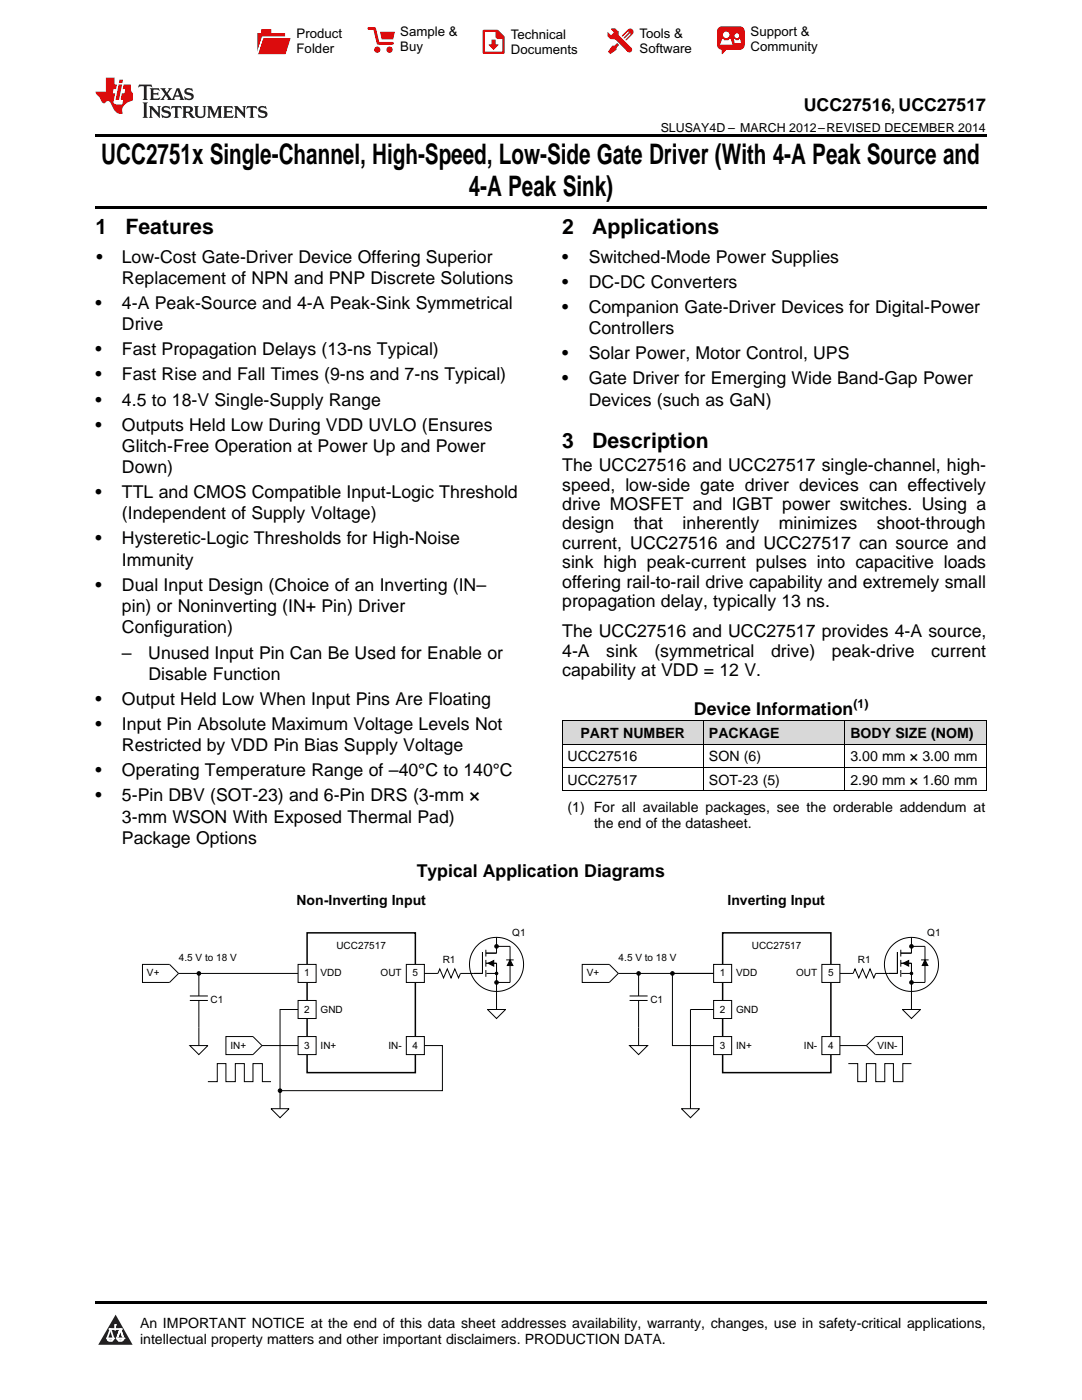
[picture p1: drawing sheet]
<svg xmlns="http://www.w3.org/2000/svg" width="216mm" height="279mm" viewBox="0 0 216 279" stroke-linecap="round" stroke-linejoin="round" font-family="sans-serif">
<defs><g id="words">
<g font-size="5.6">
<text x="20.2" y="32.8">UCC2751x Single-Channel, High-Speed, Low-Side Gate Driver (With 4-A Peak Source and</text>
<text x="93.5" y="39.2">4-A Peak Sink)</text>
</g>
<g font-size="4.2">
<text x="19" y="46.7">1</text>
<text x="25" y="46.7">Features</text>
<text x="112.2" y="46.7">2</text>
<text x="118.2" y="46.7">Applications</text>
<text x="112.2" y="89.4">3</text>
<text x="118.2" y="89.4">Description</text>
</g>
<g font-size="3.5">
<text x="160.4" y="22.2">UCC27516, UCC27517</text>
<text x="19.2" y="52.4">•</text>
<text x="24.3" y="52.4">Low-Cost Gate-Driver Device Offering Superior</text>
<text x="112.2" y="52.4">•</text>
<text x="117.5" y="52.4">Switched-Mode Power Supplies</text>
<text x="24.3" y="56.7">Replacement of NPN and PNP Discrete Solutions</text>
<text x="112.2" y="57.4">•</text>
<text x="117.5" y="57.4">DC-DC Converters</text>
<text x="19" y="61.7">•</text>
<text x="24.3" y="61.7">4-A Peak-Source and 4-A Peak-Sink Symmetrical</text>
<text x="24.3" y="65.9">Drive</text>
<text x="112.2" y="62.4">•</text>
<text x="117.5" y="62.4">Companion Gate-Driver Devices for Digital-Power</text>
<text x="19" y="70.9">•</text>
<text x="24.3" y="70.9">Fast Propagation Delays (13-ns Typical)</text>
<text x="112.2" y="71.7">•</text>
<text x="117.5" y="66.7">Controllers</text>
<text x="117.5" y="71.7">Solar Power, Motor Control, UPS</text>
<text x="19" y="75.9">•</text>
<text x="24.3" y="75.9">Fast Rise and Fall Times (9-ns and 7-ns Typical)</text>
<text x="112.2" y="76.7">•</text>
<text x="117.5" y="76.7">Gate Driver for Emerging Wide Band-Gap Power</text>
<text x="19" y="80.9">•</text>
<text x="24.3" y="80.9">4.5 to 18-V Single-Supply Range</text>
<text x="117.5" y="80.9">Devices (such as GaN)</text>
<text x="19" y="85.9">•</text>
<text x="24.3" y="85.9">Outputs Held Low During VDD UVLO (Ensures</text>
<text x="24.3" y="90.2">Glitch-Free Operation at Power Up and Power</text>
<text x="24.3" y="94.4">Down)</text>
<text x="112.2" y="94">The UCC27516 and UCC27517 single-channel, high-</text>
<text x="19" y="99.4">•</text>
<text x="24.3" y="99.4">TTL and CMOS Compatible Input-Logic Threshold</text>
<text x="112.2" y="97.9">speed, low-side gate driver devices can effectively</text>
<text x="112.2" y="101.8">drive MOSFET and IGBT power switches. Using a</text>
<text x="24.3" y="103.6">(Independent of Supply Voltage)</text>
<text x="112.2" y="105.7">design</text>
<text x="126.5" y="105.7">that</text>
<text x="136.2" y="105.7">inherently</text>
<text x="155.4" y="105.7">minimizes</text>
<text x="174.9" y="105.7">shoot-through</text>
<text x="19" y="108.7">•</text>
<text x="24.3" y="108.7">Hysteretic-Logic Thresholds for High-Noise</text>
<text x="24.3" y="112.9">Immunity</text>
<text x="112.2" y="109.5">current, UCC27516 and UCC27517 can source and</text>
<text x="112.2" y="113.4">sink high peak-current pulses into capacitive loads</text>
<text x="19" y="117.9">•</text>
<text x="24.3" y="117.9">Dual Input Design (Choice of an Inverting (IN–</text>
<text x="112.2" y="117.3">offering rail-to-rail drive capability and extremely small</text>
<text x="24.3" y="122.1">pin) or Noninverting (IN+ Pin) Driver</text>
<text x="112.2" y="121.2">propagation delay, typically 13 ns.</text>
<text x="24.3" y="126.4">Configuration)</text>
<text x="24.3" y="131.4">–</text>
<text x="29.6" y="131.4">Unused Input Pin Can Be Used for Enable or</text>
<text x="112.2" y="127.1">The UCC27516 and UCC27517 provides 4-A source,</text>
<text x="112.2" y="131">4-A</text>
<text x="121" y="131">sink</text>
<text x="130.6" y="131">(symmetrical</text>
<text x="153.9" y="131">drive)</text>
<text x="166" y="131">peak-drive</text>
<text x="185.8" y="131">current</text>
<text x="29.6" y="135.7">Disable Function</text>
<text x="112.2" y="134.9">capability at VDD = 12 V.</text>
<text x="19" y="140.7">•</text>
<text x="24.3" y="140.7">Output Held Low When Input Pins Are Floating</text>
<text x="138.5" y="142.6">Device Information</text>
<text x="19" y="145.7">•</text>
<text x="24.3" y="145.7">Input Pin Absolute Maximum Voltage Levels Not</text>
<text x="24.3" y="149.9">Restricted by VDD Pin Bias Supply Voltage</text>
<text x="19" y="154.9">•</text>
<text x="24.3" y="154.9">Operating Temperature Range of –40°C to 140°C</text>
<text x="19" y="159.9">•</text>
<text x="24.3" y="159.9">5-Pin DBV (SOT-23) and 6-Pin DRS (3-mm ×</text>
<text x="24.3" y="164.2">3-mm WSON With Exposed Thermal Pad)</text>
<text x="24.3" y="168.4">Package Options</text>
<text x="83.1" y="175.1">Typical Application Diagrams</text>
</g>
<g font-size="2.8">
<text x="115.8" y="147.3">PART NUMBER</text>
<text x="141.5" y="147.3">PACKAGE</text>
<text x="169.7" y="147.3">BODY SIZE (NOM)</text>
<text x="113.2" y="151.9">UCC27516</text>
<text x="141.5" y="151.9">SON (6)</text>
<text x="169.7" y="151.9">3.00 mm × 3.00 mm</text>
<text x="113.2" y="156.6">UCC27517</text>
<text x="141.5" y="156.6">SOT-23 (5)</text>
<text x="169.7" y="156.6">2.90 mm × 1.60 mm</text>
<text x="113.2" y="162.1">(1) For all available packages, see the orderable addendum at</text>
<text x="118.5" y="165.3">the end of the datasheet.</text>
<text x="27.9" y="265">An IMPORTANT NOTICE at the end of this data sheet addresses availability, warranty, changes, use in safety-critical applications,</text>
<text x="27.9" y="268.2">intellectual property matters and other important disclaimers. PRODUCTION DATA.</text>
</g>
<g font-size="2.8" fill="#010202">
<text x="59.2" y="180.7">Non-Inverting Input</text>
<text x="145.2" y="180.7">Inverting Input</text>
</g>
<g font-size="2.6">
<text x="59.2" y="7.6">Product</text>
<text x="59.2" y="10.6">Folder</text>
<text x="79.9" y="7.3">Sample &amp;</text>
<text x="79.9" y="10.2">Buy</text>
<text x="101.9" y="7.8">Technical</text>
<text x="101.9" y="10.8">Documents</text>
<text x="127.6" y="7.6">Tools &amp;</text>
<text x="127.6" y="10.6">Software</text>
<text x="149.8" y="7.2">Support &amp;</text>
<text x="149.8" y="10.2">Community</text>
</g>
<g font-size="2.5">
<text x="131.8" y="26.3">SLUSAY4D – MARCH 2012–REVISED DECEMBER 2014</text>
<text x="170.3" y="141.2">(1)</text>
</g>
<g font-size="2" fill="#010202">
<text x="35.7" y="191.7">4.5 V to 18 V</text>
<text x="67.1" y="189.5">UCC27517</text>
<text x="102.2" y="186.8">Q1</text>
<text x="123.4" y="191.7">4.5 V to 18 V</text>
<text x="150" y="189.5">UCC27517</text>
<text x="185" y="186.8">Q1</text>
<text x="29.3" y="194.9">V+</text>
<text x="60.7" y="194.9">1</text>
<text x="64" y="194.9">VDD</text>
<text x="75.9" y="194.9">OUT</text>
<text x="82.3" y="194.9">5</text>
<text x="88.3" y="192.2">R1</text>
<text x="117.1" y="194.9">V+</text>
<text x="143.6" y="194.9">1</text>
<text x="146.9" y="194.9">VDD</text>
<text x="158.9" y="194.9">OUT</text>
<text x="165.2" y="194.9">5</text>
<text x="171.2" y="192.2">R1</text>
<text x="42" y="200.3">C1</text>
<text x="60.7" y="202.1">2</text>
<text x="64" y="202.1">GND</text>
<text x="129.8" y="200.3">C1</text>
<text x="143.6" y="202.1">2</text>
<text x="146.9" y="202.1">GND</text>
<text x="46" y="209.3">IN+</text>
<text x="60.7" y="209.3">3</text>
<text x="64" y="209.3">IN+</text>
<text x="77.5" y="209.3">IN-</text>
<text x="82.3" y="209.3">4</text>
<text x="143.6" y="209.3">3</text>
<text x="146.9" y="209.3">IN+</text>
<text x="160.4" y="209.3">IN-</text>
<text x="165.2" y="209.3">4</text>
<text x="175.1" y="209.3">VIN-</text>
</g>
</g></defs>
<g fill="#d8d8d8">
<path d="M112.2 143.9h28.2v4.7h-28.2z"/>
<path d="M140.4 143.9h28.2v4.7h-28.2z"/>
<path d="M168.6 143.9h28.2v4.7h-28.2z"/>
</g>
<path d="M23.1 262.4l3.4 6h-6.9z" fill="#231f20"/>
<path d="M21.4 267.1h1.2l-.3 .5h-.3a.55 .55 0 0 1-.6-.5z" fill-rule="evenodd" fill="#fff"/>
<path d="M21.4 267.1h1.2l-.3 .5h-.3a.55 .55 0 0 1-.6-.5z" fill="none" stroke="#231f20" stroke-width=".34"/>
<path d="M21.4 267.1l1.2 .1-.3 .4h-.5z" fill="none" stroke="#fff" stroke-width=".34"/>
<path d="M23 265.3h.1" fill="none" stroke="#fff" stroke-width=".34"/>
<path d="M23 264.4v.9z" fill="#fff"/>
<path d="M23 264.4v.9z" fill="none" stroke="#fff" stroke-width=".34"/>
<circle cx="23" cy="264.4" r=".17" fill="#fff"/>
<path d="M21.9 265.2h.1" fill="none" stroke="#fff" stroke-width=".34"/>
<path d="M21.9 265.2h2.3z" fill="#fff"/>
<path d="M21.9 265.2h2.3z" fill="none" stroke="#fff" stroke-width=".34"/>
<circle cx="24.2" cy="265.2" r=".17" fill="#fff"/>
<path d="M23.3 267.1h.1" fill="none" stroke="#fff" stroke-width=".34"/>
<path d="M24 265.2l-.7 1.9z" fill="#fff"/>
<path d="M24 265.2l-.7 1.9z" fill="none" stroke="#fff" stroke-width=".34"/>
<path d="M24 265.2l.7 1.9z" fill="#fff"/>
<path d="M24 265.2l.7 1.9z" fill="none" stroke="#fff" stroke-width=".34"/>
<path d="M24.6 267.1h.1" fill="none" stroke="#fff" stroke-width=".34"/>
<circle cx="21.4" cy="267.1" r=".17" fill="#fff"/>
<path d="M22.1 265.2l-.7 1.9z" fill="#fff"/>
<path d="M22.1 265.2l-.7 1.9z" fill="none" stroke="#fff" stroke-width=".34"/>
<path d="M22.1 265.2l.5 1.9z" fill="#fff"/>
<path d="M22.1 265.2l.5 1.9z" fill="none" stroke="#fff" stroke-width=".34"/>
<circle cx="22.6" cy="267.1" r=".17" fill="#fff"/>
<path d="M23.4 267.1h1.3a.65 .65 0 0 1-.7 .5 .65 .65 0 0 1-.6-.5z" fill-rule="evenodd" fill="#fff"/>
<path d="M23.4 267.1h1.3a.65 .65 0 0 1-.7 .5 .65 .65 0 0 1-.6-.5z" fill="none" stroke="#231f20" stroke-width=".34"/>
<path d="M23.4 267.1h1.3l-.4 .5h-.6z" fill="none" stroke="#fff" stroke-width=".34"/>
<path d="M23.3 267.1h.1" fill="none" stroke="#fff" stroke-width=".34"/>
<circle cx="24.7" cy="267.1" r=".17" fill="#fff"/>
<path d="M19 259.7h177.8v.5h-177.8z" fill="#000"/>
<path d="M61.3 186.2h21.6v27.9h-21.6z" fill="none" stroke="#010202" stroke-width=".3"/>
<path d="M59.5 192.5h3.6v3.6h-3.6z" fill-rule="evenodd" fill="#fff"/>
<path d="M59.5 192.5h3.6v3.6h-3.6z" fill="none" stroke="#010202" stroke-width=".2"/>
<path d="M59.5 199.7h3.6v3.6h-3.6z" fill-rule="evenodd" fill="#fff"/>
<path d="M59.5 199.7h3.6v3.6h-3.6z" fill="none" stroke="#010202" stroke-width=".2"/>
<path d="M59.5 206.9h3.6v3.6h-3.6z" fill-rule="evenodd" fill="#fff"/>
<path d="M59.5 206.9h3.6v3.6h-3.6z" fill="none" stroke="#010202" stroke-width=".2"/>
<path d="M81.1 192.5h3.6v3.6h-3.6z" fill-rule="evenodd" fill="#fff"/>
<path d="M81.1 192.5h3.6v3.6h-3.6z" fill="none" stroke="#010202" stroke-width=".2"/>
<path d="M81.1 206.9h3.6v3.6h-3.6z" fill-rule="evenodd" fill="#fff"/>
<path d="M96.3 190v4.3h-1.7M96.9 192.2h2.2v5.7M96.9 189.5v1.4M96.9 191.6v1.3M96.9 193.6v1.3M99.1 187.1v3.1h-2.2M101 191.6h1.5M101.8 188.9v7.2h-2.7M81.1 206.9h3.6v3.6h-3.6z" fill="none" stroke="#010202" stroke-width=".2"/>
<path d="M97.4 192.2l1.1-.5v1.1z" fill="#010202"/>
<path d="M97.4 192.2l1.1-.5v1.1z" fill="none" stroke="#010202" stroke-width=".2"/>
<path d="M101.8 191.6l.5 1.1h-1.1z" fill="#010202"/>
<path d="M97.1 194.3h2M99.1 188.9h2.7M101.8 191.6l.5 1.1h-1.1z" fill="none" stroke="#010202" stroke-width=".2"/>
<g fill="#010202">
<circle cx="99.1" cy="194.3" r=".36"/>
<circle cx="99.1" cy="196.1" r=".36"/>
</g>
<circle cx="99.1" cy="196.1" r=".36" fill="none" stroke="#010202" stroke-width=".2"/>
<circle cx="99.1" cy="188.9" r=".36" fill="#010202"/>
<g fill="none" stroke="#010202" stroke-width=".2">
<circle cx="99.1" cy="188.9" r=".36"/>
<circle cx="99.1" cy="192.5" r="5.4"/>
</g>
<circle cx="55.9" cy="217.7" r=".36" fill="#010202"/>
<circle cx="55.9" cy="217.7" r=".36" fill="none" stroke="#010202" stroke-width=".2"/>
<path d="M54.1 221.3h3.6l-1.8 1.8z" fill="#fff"/>
<path d="M41.5 215.9h1.9v-3.6h1.7v3.6h1.9v-3.6h1.8v3.6h1.7v-3.6h1.9v3.6h1.7M45.1 206.9h5.4l1.8 1.8-1.8 1.8h-5.4zM52.3 208.7h7.2M59.5 201.5h-3.6v19.8M84.7 208.7h3.6v9h-32.4M54.1 221.3h3.6l-1.8 1.8z" fill="none" stroke="#010202" stroke-width=".2"/>
<path d="M144.2 186.2h21.6v27.9h-21.6z" fill="none" stroke="#010202" stroke-width=".3"/>
<path d="M142.4 192.5h3.6v3.6h-3.6z" fill-rule="evenodd" fill="#fff"/>
<path d="M142.4 192.5h3.6v3.6h-3.6z" fill="none" stroke="#010202" stroke-width=".2"/>
<path d="M142.4 199.7h3.6v3.6h-3.6z" fill-rule="evenodd" fill="#fff"/>
<path d="M142.4 199.7h3.6v3.6h-3.6z" fill="none" stroke="#010202" stroke-width=".2"/>
<path d="M142.4 206.9h3.6v3.6h-3.6z" fill-rule="evenodd" fill="#fff"/>
<path d="M142.4 206.9h3.6v3.6h-3.6z" fill="none" stroke="#010202" stroke-width=".2"/>
<path d="M164 192.5h3.6v3.6h-3.6z" fill-rule="evenodd" fill="#fff"/>
<path d="M164 192.5h3.6v3.6h-3.6z" fill="none" stroke="#010202" stroke-width=".2"/>
<path d="M164 206.9h3.6v3.6h-3.6z" fill-rule="evenodd" fill="#fff"/>
<path d="M164 206.9h3.6v3.6h-3.6z" fill="none" stroke="#010202" stroke-width=".2"/>
<path d="M136 221.3h3.6l-1.8 1.8z" fill="#fff"/>
<path d="M28.4 192.5h5.4l1.8 1.8-1.8 1.8h-5.4zM37.9 199.7h3.6M37.9 198.8h3.6M39.7 194.3v4.5M39.7 199.7v5.4M137.8 201.5v19.8M169.3 212.3h1.8v3.6h1.8v-3.6h1.8v3.6h1.8v-3.6h1.8v3.6h1.8v-3.6h1.8M136 221.3h3.6l-1.8 1.8z" fill="none" stroke="#010202" stroke-width=".2"/>
<path d="M37.9 208.7h3.6l-1.8 1.8z" fill="#fff"/>
<path d="M35.6 194.3h23.9M84.7 194.3h2.7l.4-.9 .7 1.8 .8-1.8 .7 1.8 .8-1.8 .7 1.8 .4-.9h2.7M37.9 208.7h3.6l-1.8 1.8zM39.7 205.1v3.6" fill="none" stroke="#010202" stroke-width=".2"/>
<path d="M97.3 201.5h3.6l-1.8 1.8z" fill="#fff"/>
<path d="M99.1 197.9v3.6M179.1 190v4.3h-1.7M179.7 192.2h2.2v5.7M179.7 189.5v1.4M179.7 191.6v1.3M179.7 193.6v1.3M181.9 187.1v3.1h-2.2M183.8 191.6h1.5M184.6 188.9v7.2h-2.7M97.3 201.5h3.6l-1.8 1.8zM167.6 208.7h5.3M172.9 208.7l1.8-1.8h5.4v3.6h-5.4z" fill="none" stroke="#010202" stroke-width=".2"/>
<path d="M180.2 192.2l1.1-.5v1.1z" fill="#010202"/>
<path d="M180.2 192.2l1.1-.5v1.1z" fill="none" stroke="#010202" stroke-width=".2"/>
<path d="M184.6 191.6l.5 1.1h-1.1z" fill="#010202"/>
<path d="M179.8 194.3h2.1M181.9 188.9h2.7M184.6 191.6l.5 1.1h-1.1z" fill="none" stroke="#010202" stroke-width=".2"/>
<g fill="#010202">
<circle cx="181.9" cy="194.3" r=".36"/>
<circle cx="181.9" cy="196.1" r=".36"/>
</g>
<circle cx="181.9" cy="196.1" r=".36" fill="none" stroke="#010202" stroke-width=".2"/>
<circle cx="181.9" cy="188.9" r=".36" fill="#010202"/>
<g fill="none" stroke="#010202" stroke-width=".2">
<path d="M167.6 194.3h2.6l.4-.9 .8 1.8 .7-1.8 .8 1.8 .7-1.8 .8 1.8 .3-.9h2.7"/>
<circle cx="181.9" cy="188.9" r=".36"/>
<circle cx="181.9" cy="192.5" r="5.4"/>
</g>
<path d="M180.1 201.5h3.6l-1.8 1.8z" fill="#fff"/>
<path d="M181.9 197.9v3.6M137.8 201.5h4.6M180.1 201.5h3.6l-1.8 1.8z" fill="none" stroke="#010202" stroke-width=".2"/>
<circle cx="134.2" cy="194.3" r=".36" fill="#010202"/>
<g fill="none" stroke="#010202" stroke-width=".2">
<path d="M116.2 192.5h5.4l1.8 1.8-1.8 1.8h-5.4zM125.6 199.7h3.6M125.6 198.8h3.6M127.4 194.3v4.5M127.4 199.7v5.4M142.4 194.3h-8.2v14.4h8.2"/>
<circle cx="134.2" cy="194.3" r=".36"/>
</g>
<path d="M125.6 208.7h3.6l-1.8 1.8z" fill="#fff"/>
<path d="M123.4 194.3h19M125.6 208.7h3.6l-1.8 1.8zM127.4 205.1v3.6" fill="none" stroke="#010202" stroke-width=".2"/>
<circle cx="39.7" cy="194.3" r=".36" fill="#010202"/>
<circle cx="39.7" cy="194.3" r=".36" fill="none" stroke="#010202" stroke-width=".2"/>
<circle cx="127.4" cy="194.3" r=".36" fill="#010202"/>
<circle cx="127.4" cy="194.3" r=".36" fill="none" stroke="#010202" stroke-width=".2"/>
<path d="M19 26.8h177.8v.6h-177.8zM19 41.2h177.8v.5h-177.8zM112.2 157.8l.1 .1zM168.5 157.8l.1 .1zM196.7 157.8l.1 .1z" fill="#000"/>
<path d="M112.2 157.8h84.6M112.2 153.2h84.6M112.2 148.5h84.6M112.2 143.8h84.6M112.2 143.9v14M140.4 143.9v14M168.6 143.9v14M196.8 143.9v14" fill="none" stroke="#000" stroke-width=".2"/>
<path d="M27.7 16.9l-.1 .6 .6-.3h.5v.2v2.2l-.2 .4h1l-.2-.4v-2.2v-.2h.5l.6 .3-.2-.6zM29.9 17.6l.2 .4v1.6l-.2 .4h1.9l.1-.6a1.09 1.09 0 0 1-1.3 .1v-.6h.6l.4 .2v-.7l-.2 .2h-.8v-.6l.2-.1a1.01 1.01 0 0 1 1 .3l-.1-.6zM32 17.6l.9 1.2-1 1.2h.9l-.2-.3 .5-.7 .5 .7-.3 .3h1.7l-.2-.3 .1-.4h1l.1 .4-.2 .3h1l-.3-.4-.7-2h-.5l-1 2.2-.8-1.1 .9-1.1h-.9l.2 .2-.4 .7-.4-.7 .2-.2zM35.4 18l.4 1h-.8zM37 17.7a.66 .66 0 0 0-.2 .8 .66 .66 0 0 0 .6 .4l.7 .2 .1 .2a.8 .8 0 0 1-.7 .4 .8 .8 0 0 1-.7-.5l.1 .8 .2-.2a.94 .94 0 0 0 1.1 .1 .94 .94 0 0 0 .4-.9 1.48 1.48 0 0 0-1.3-.6v-.4a1.1 1.1 0 0 1 1.2 .2l-.2-.6-.2 .1-.5-.1zM28.5 20.4l.2 .4v2.3l-.2 .4h1l-.2-.4v-2.3l.2-.4zM29.7 21.2l.2 .4v1.5l-.2 .4h.8l-.3-.4 .1-1.3 1.6 1.8v-2l.2-.4h-.7l.2 .2v1.1l-1.2-1.3zM32.5 21.3a.66 .66 0 0 0-.2 .8 .66 .66 0 0 0 .6 .4l.6 .2 .2 .2a.8 .8 0 0 1-.8 .4 .8 .8 0 0 1-.7-.5l.2 .7 .2-.1a.94 .94 0 0 0 1 .1 .94 .94 0 0 0 .5-1 1.47 1.47 0 0 0-1.3-.6l-.1-.3a1.1 1.1 0 0 1 1.3 .2l-.2-.6-.2 .1-.5-.2zM34.3 21.2l-.2 .6a.64 .64 0 0 1 .8-.3v1.6l-.2 .4h1l-.3-.4 .1-1.6a.66 .66 0 0 1 .8 .3l-.2-.6zM36.3 21.2l.3 .4v1.5l-.3 .4h1l-.2-.2v-.7h.5l.1 .1a.8 .8 0 0 0 1.2 .7l-1-1a.62 .62 0 0 0 .6-.5 .62 .62 0 0 0-.6-.7zM37.1 21.5h.1a.48 .48 0 0 1 .6 0 .48 .48 0 0 1 .1 .6l-.2 .1-.6 .1zM38.7 21.2l.2 .2a2.29 2.29 0 0 0 .4 2 1.05 1.05 0 0 0 1.7-.7v-1.3l.2-.2h-.8l.2 .4v1.1a.61 .61 0 0 1-.6 .6 .61 .61 0 0 1-.6-.6v-1.1l.3-.4zM41.3 21.2l.3 .4v1.5l-.3 .4h.8l-.2-.4v-1.4l.8 1.9 .9-1.9v1.4l-.2 .4h.9l-.2-.4v-1.5l.2-.4h-.8l-.7 1.5-.6-1.5zM44.5 21.2l.2 .4v1.5l-.2 .4h1.9l.2-.6a1.1 1.1 0 0 1-1.4 .2v-.7h.6l.4 .2v-.6l-.2 .1-.8 .1v-.6l.2-.1a1.02 1.02 0 0 1 1.1 .2l-.2-.5zM46.7 21.2l.2 .4v1.5l-.2 .4h.8l-.3-.4 .1-1.3 1.6 1.8v-2l.2-.4h-.7l.2 .2v1.1l-1.2-1.3zM49.3 21.2l-.1 .6a.64 .64 0 0 1 .8-.3v1.6l-.3 .4h1l-.2-.4v-1.6a.66 .66 0 0 1 .8 .3l-.1-.6zM51.7 21.3a.66 .66 0 0 0-.2 .7 .66 .66 0 0 0 .7 .5l.6 .2 .1 .2a.8 .8 0 0 1-.7 .4 .8 .8 0 0 1-.7-.5l.1 .7 .2-.1a.94 .94 0 0 0 1.1 .1 .94 .94 0 0 0 .4-1 1.48 1.48 0 0 0-1.2-.6l-.1-.3a1.1 1.1 0 0 1 1.2 .2l-.2-.6-.1 .1-.6-.2z" fill="#231f20"/>
<path d="M21.1 15.5v2.8h-2v.4l.9 .9a.96 .96 0 0 0 1 1 .59 .59 0 0 1 .5-.4 .59 .59 0 0 1 .5 .3l.4 .8a1.61 1.61 0 0 0 2.1 1.3 1.63 1.63 0 0 1 1.1-2.2l.9-.3v-1.5a1.6 1.6 0 0 1-.4-1.7h-1.4l-.2 .9h.5l-.2 .8h-.5l-.2 1v.3h.5l-.2 .9h-.7a.74 .74 0 0 1-1-.6l.3-1.6h-.5l.2-.8h.5l.1-.9h-.4v-1.4zM23.7 16.9l-.7 3h.8l.6-3zM23.8 15.9l-.1 .7h.7l.2-.7z" fill="#ee1d23"/>
<g fill="#d60000">
<path d="M52.1 5.8h2v.8h2.8v4.2h-5.5v-4.2h.7z" fill-rule="evenodd"/>
<path d="M52.4 7.5h5.6l-1 3.3h-5.6z" fill-rule="evenodd"/>
</g>
<path d="M52.4 7.4h5.7l-.1 .1h-5.5l-1.1 3.3z" fill-rule="evenodd" fill="#fff"/>
<path d="M52.4 7.4h5.7l-.1 .1h-5.5l-1.1 3.3z" fill="none" stroke="#fff" stroke-width=".2"/>
<path d="M73.6 5.7h1.1l.7 2.9h2.9" fill="none" stroke="#d60000" stroke-width=".55"/>
<g fill="#d60000">
<path d="M75.8 6.3h3l-.4 1.6h-2.2z" fill-rule="evenodd"/>
<circle cx="75.3" cy="9.9" r=".62"/>
<circle cx="77.7" cy="9.9" r=".62"/>
</g>
<path d="M96.5 6.2h2.7l1.3 1.2v3.1h-4z" fill="none" stroke="#d60000" stroke-width=".44"/>
<g fill="#d60000">
<path d="M98.1 7.9h.8v1h.5l-.9 1.1-1-1v-.1h.6z" fill-rule="evenodd"/>
<path d="M98.9 6.2h.3l1.3 1.2v.4h-1.3l-.3-.4z" fill-rule="evenodd"/>
<path d="M121.9 5.7h.8l.7 .6 .1 .7 2.5 2.5-.8 .8-2.3-2.3-1.1-.2-.6-.6v-.8l.7 .6 .5-.4v-.2l-.5-.5z" fill-rule="evenodd"/>
<path d="M122.2 9.1h.4l.5-.5 .4 .4-.5 .5v.4l-1.2 .9-.5-.5z" fill-rule="evenodd"/>
<path d="M125.3 5.9a.67 .67 0 0 1 .9 0 .67 .67 0 0 1 0 .9z" fill-rule="evenodd"/>
<path d="M125.3 5.9l.9 .9-1.2 1.2h-.2v-.2l1-.9v-.2h-.2l-.9 1h-.2v-.2l.9-1 .1-.2h-.3l-.9 1h-.2v-.2z" fill-rule="evenodd"/>
<circle cx="125.6" cy="9.9" r=".54"/>
</g>
<path d="M123.3 6.3v.7" fill="none" stroke="#d60000" stroke-width=".2"/>
<g fill="#d60000">
<path d="M143.4 5.5l.6-.2h3.6a.95 .95 0 0 1 1 .9v2.8a.95 .95 0 0 1-1 .9h-3.6a.95 .95 0 0 1-.9-.9v-2.8z" fill-rule="evenodd"/>
<path d="M144 9.9h.9l-.7 .9h-.2z" fill-rule="evenodd"/>
</g>
<g fill="#fff">
<path d="M146.6 8.6h1.3z"/>
<path d="M144.1 7.8h.3l.1 .2h.8l.2-.2h.3l.4 1.1h-2.5z" fill-rule="evenodd"/>
<path d="M146.4 7.8h.3l.1 .2h.5l.2-.2h.2l.2 .8h-1.3z" fill-rule="evenodd"/>
<circle cx="144.9" cy="6.9" r=".65"/>
<circle cx="147" cy="7.1" r=".48"/>
</g>
<use href="#words"/>
</svg>
